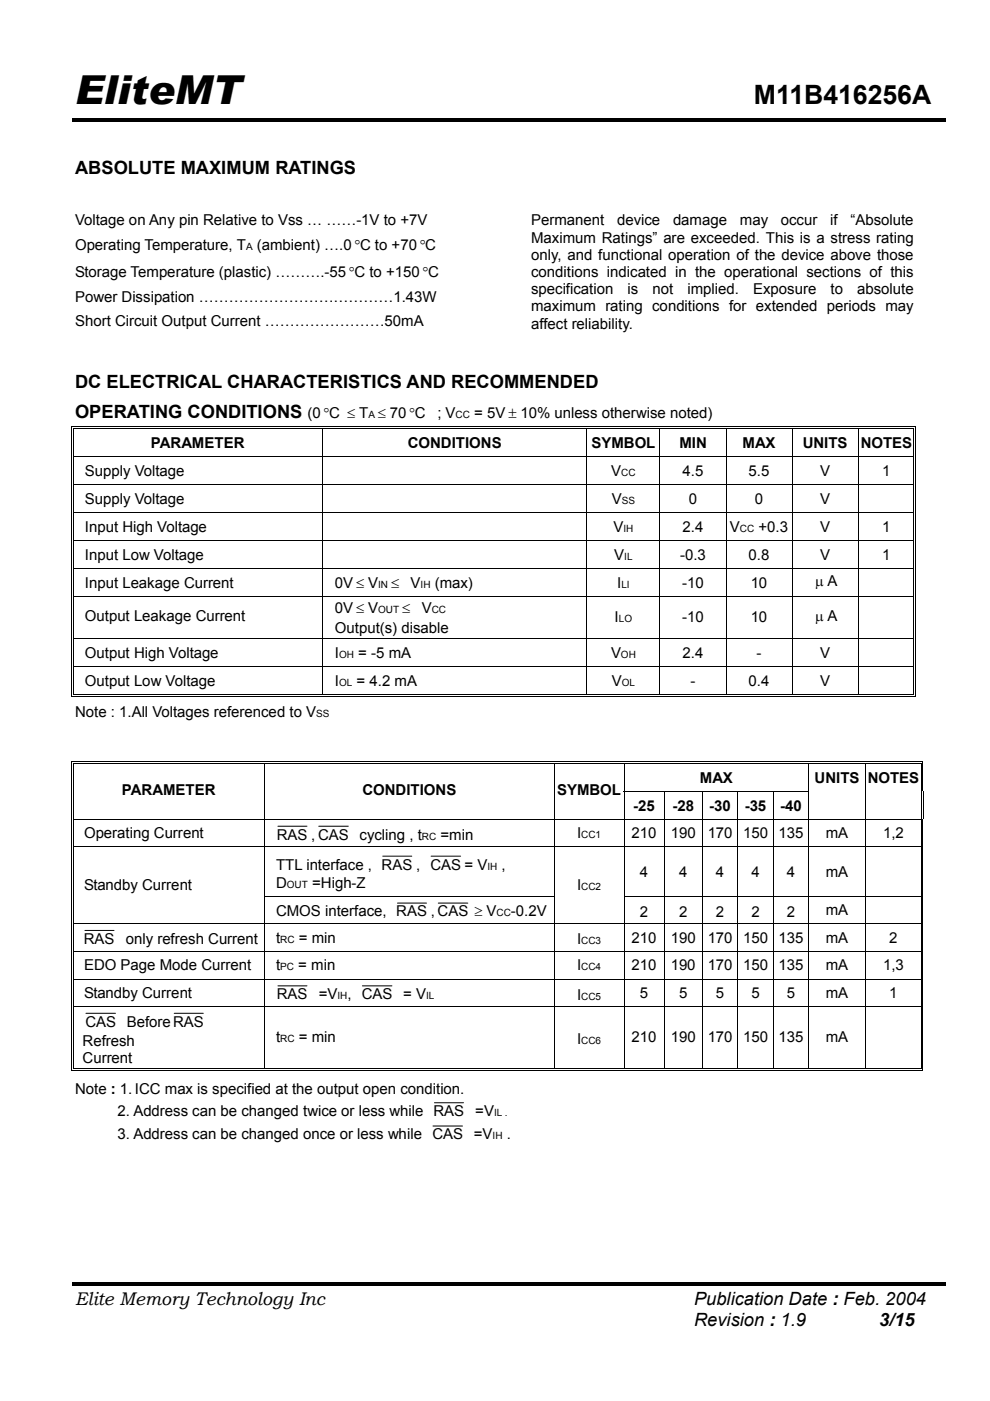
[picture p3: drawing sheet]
<svg xmlns="http://www.w3.org/2000/svg" width="210mm" height="297mm" viewBox="0 0 210 297" stroke-linecap="round" stroke-linejoin="round" font-family="sans-serif">
<defs><g id="words">
<text font-size="8.5" x="15.9" y="22.1">EliteMT</text>
<text font-size="5.7" x="159.9" y="22.1">M11B416256A</text>
<g font-size="3.9">
<text x="15.9" y="36.8">ABSOLUTE MAXIMUM RATINGS</text>
<text x="15.9" y="82.3">DC ELECTRICAL CHARACTERISTICS AND RECOMMENDED</text>
<text x="15.9" y="88.6">OPERATING CONDITIONS</text>
<text x="15.9" y="276.6">Elite Memory Technology Inc</text>
<text x="147.2" y="276.6">Publication Date : Feb. 2004</text>
<text x="147.2" y="281.2">Revision : 1.9</text>
<text x="186.4" y="281.2">3/15</text>
</g>
<g font-size="3.2">
<text x="15.9" y="47.8">Voltage on Any pin Relative to Vss … ……-1V to +7V</text>
<text x="112.6" y="47.8">Permanent</text>
<text x="130.8" y="47.8">device</text>
<text x="142.7" y="47.8">damage</text>
<text x="156.9" y="47.8">may</text>
<text x="165.6" y="47.8">occur</text>
<text x="176" y="47.8">if</text>
<text x="180.3" y="47.8">“Absolute</text>
<text x="15.9" y="53.1">Operating Temperature, T</text>
<text x="54.5" y="53.1">(ambient) ….0 C to +70 C</text>
<text x="75.1" y="53.1">°</text>
<text x="89" y="53.1">°</text>
<text x="112.6" y="51.4">Maximum Ratings” are exceeded. This is a stress rating</text>
<text x="15.9" y="58.7">Storage Temperature (plastic) ……….-55 C to +150 C</text>
<text x="74" y="58.7">°</text>
<text x="89.6" y="58.7">°</text>
<text x="112.6" y="55.1">only, and functional operation of the device above those</text>
<text x="112.6" y="58.7">conditions indicated in the operational sections of this</text>
<text x="15.9" y="64.1">Power Dissipation …………………………………1.43W</text>
<text x="112.6" y="62.4">specification</text>
<text x="133.1" y="62.4">is</text>
<text x="138.4" y="62.4">not</text>
<text x="145.8" y="62.4">implied.</text>
<text x="159.7" y="62.4">Exposure</text>
<text x="176.1" y="62.4">to</text>
<text x="181.8" y="62.4">absolute</text>
<text x="15.9" y="69.2">Short Circuit Output Current ……………………50mA</text>
<text x="112.6" y="66">maximum rating conditions for extended periods may</text>
<text x="112.6" y="69.7">affect reliability.</text>
<text x="65.2" y="88.6">(0 C ≤ T ≤ 70 C</text>
<text x="68.6" y="88.6">°</text>
<text x="86.8" y="88.6">°</text>
<text x="92.7" y="88.6">; V</text>
<text x="100.5" y="88.6">= 5V ± 10% unless otherwise noted)</text>
<text x="32" y="94.9">PARAMETER</text>
<text x="86.4" y="94.9">CONDITIONS</text>
<text x="125.4" y="94.9">SYMBOL</text>
<text x="144" y="94.9">MIN</text>
<text x="157.4" y="94.9">MAX</text>
<text x="170.2" y="94.9">UNITS</text>
<text x="182.5" y="94.9">NOTES</text>
<text x="18" y="100.9">Supply Voltage</text>
<text x="129.6" y="100.9">V</text>
<text x="144.7" y="100.9">4.5</text>
<text x="158.7" y="100.9">5.5</text>
<text x="173.9" y="100.9">V</text>
<text x="187.1" y="100.9">1</text>
<text x="18" y="106.8">Supply Voltage</text>
<text x="129.7" y="106.8">V</text>
<text x="146.1" y="106.8">0</text>
<text x="160.1" y="106.8">0</text>
<text x="173.9" y="106.8">V</text>
<text x="18" y="112.8">Input High Voltage</text>
<text x="130.1" y="112.7">V</text>
<text x="144.7" y="112.7">2.4</text>
<text x="154.8" y="112.7">V</text>
<text x="160.8" y="112.7">+0.3</text>
<text x="173.9" y="112.7">V</text>
<text x="187.1" y="112.7">1</text>
<text x="18" y="118.7">Input Low Voltage</text>
<text x="130.2" y="118.7">V</text>
<text x="144.2" y="118.7">-0.3</text>
<text x="158.7" y="118.7">0.8</text>
<text x="173.9" y="118.7">V</text>
<text x="187.1" y="118.7">1</text>
<text x="18" y="124.7">Input Leakage Current</text>
<text x="71" y="124.7">0V ≤ V</text>
<text x="82.9" y="124.7">≤</text>
<text x="87.1" y="124.7">V</text>
<text x="92.2" y="124.7">(max)</text>
<text x="130.9" y="124.6">I</text>
<text x="144.7" y="124.6">-10</text>
<text x="159.2" y="124.6">10</text>
<text x="172.9" y="124.3">µ A</text>
<text x="18" y="131.6">Output Leakage Current</text>
<text x="71" y="129.9">0V ≤ V</text>
<text x="85.3" y="129.9">≤</text>
<text x="89.4" y="129.9">V</text>
<text x="130.3" y="131.9">I</text>
<text x="144.7" y="131.9">-10</text>
<text x="159.2" y="131.9">10</text>
<text x="172.9" y="131.6">µ A</text>
<text x="71" y="134.3">Output(s) disable</text>
<text x="18" y="139.5">Output High Voltage</text>
<text x="71" y="139.5">I</text>
<text x="76" y="139.5">= -5 mA</text>
<text x="129.6" y="139.5">V</text>
<text x="144.7" y="139.5">2.4</text>
<text x="160.4" y="139.5">-</text>
<text x="173.9" y="139.5">V</text>
<text x="18" y="145.5">Output Low Voltage</text>
<text x="71" y="145.4">I</text>
<text x="75.6" y="145.4">= 4.2 mA</text>
<text x="129.7" y="145.4">V</text>
<text x="146.4" y="145.4">-</text>
<text x="158.7" y="145.4">0.4</text>
<text x="173.9" y="145.4">V</text>
<text x="15.9" y="152.1">Note : 1.All Voltages referenced to V</text>
<text x="148.4" y="165.9">MAX</text>
<text x="172.7" y="165.9">UNITS NOTES</text>
<text x="25.8" y="168.6">PARAMETER</text>
<text x="76.8" y="168.6">CONDITIONS</text>
<text x="118.1" y="168.6">SYMBOL</text>
<text x="134.3" y="171.9">-25</text>
<text x="142.6" y="171.9">-28</text>
<text x="150.4" y="171.9">-30</text>
<text x="157.9" y="171.9">-35</text>
<text x="165.4" y="171.9">-40</text>
<text x="17.8" y="177.7">Operating Current</text>
<text x="58.7" y="178">RAS , CAS</text>
<text x="76.2" y="178">cycling , t</text>
<text x="93.4" y="178">=min</text>
<text x="122.3" y="177.7">I</text>
<text x="133.9" y="177.7">210</text>
<text x="142.2" y="177.7">190</text>
<text x="150.1" y="177.7">170</text>
<text x="157.6" y="177.7">150 135</text>
<text x="175.1" y="177.7">mA</text>
<text x="187.2" y="177.7">1,2</text>
<text x="58.5" y="184.4">TTL interface , RAS , CAS = V</text>
<text x="106.3" y="184.4">,</text>
<text x="135.7" y="185.9">4</text>
<text x="144" y="185.9">4</text>
<text x="151.8" y="185.9">4</text>
<text x="159.3" y="185.9">4</text>
<text x="166.8" y="185.9">4</text>
<text x="175.1" y="185.9">mA</text>
<text x="17.8" y="188.7">Standby Current</text>
<text x="58.5" y="188.4">D</text>
<text x="66.2" y="188.4">=High-Z</text>
<text x="122.3" y="188.7">I</text>
<text x="58.5" y="194.3">CMOS interface, RAS , CAS ≥ V</text>
<text x="108.3" y="194.3">-0.2V</text>
<text x="135.7" y="194.4">2</text>
<text x="144" y="194.4">2</text>
<text x="151.8" y="194.4">2</text>
<text x="159.3" y="194.4">2</text>
<text x="166.8" y="194.4">2</text>
<text x="175.1" y="194">mA</text>
<text x="17.8" y="200.1">RAS</text>
<text x="26.7" y="200.1">only refresh Current</text>
<text x="58.5" y="199.8">t</text>
<text x="63.4" y="199.8">= min</text>
<text x="122.3" y="200.2">I</text>
<text x="133.9" y="199.8">210</text>
<text x="142.2" y="199.8">190</text>
<text x="150" y="199.8">170</text>
<text x="157.6" y="199.8">150 135</text>
<text x="175.1" y="199.8">mA</text>
<text x="188.5" y="199.8">2</text>
<text x="17.8" y="205.7">EDO Page Mode Current</text>
<text x="58.5" y="205.7">t</text>
<text x="63.2" y="205.7">= min</text>
<text x="122.4" y="205.7">I</text>
<text x="133.9" y="205.7">210</text>
<text x="142.2" y="205.7">190</text>
<text x="150" y="205.7">170</text>
<text x="157.6" y="205.7">150 135</text>
<text x="175.1" y="205.7">mA</text>
<text x="187.2" y="205.7">1,3</text>
<text x="17.8" y="211.6">Standby Current</text>
<text x="58.7" y="211.9">RAS</text>
<text x="67.6" y="211.9">=V , CAS</text>
<text x="85.5" y="211.9">= V</text>
<text x="122.3" y="211.9">I</text>
<text x="135.7" y="211.6">5</text>
<text x="144" y="211.6">5</text>
<text x="151.8" y="211.6">5</text>
<text x="159.3" y="211.6">5</text>
<text x="166.8" y="211.6">5</text>
<text x="175.1" y="211.6">mA</text>
<text x="188.5" y="211.6">1</text>
<text x="17.5" y="221.7">Refresh</text>
<text x="18.1" y="217.7">CAS</text>
<text x="26.9" y="217.7">BeforeRAS</text>
<text x="58.5" y="221">t</text>
<text x="63.4" y="221">= min</text>
<text x="122.3" y="221.4">I</text>
<text x="133.9" y="221">210</text>
<text x="142.2" y="221">190</text>
<text x="150.1" y="221">170</text>
<text x="157.6" y="221">150 135</text>
<text x="175.1" y="221">mA</text>
<text x="17.5" y="225.3">Current</text>
<text x="15.9" y="232">Note : 1. ICC max is specified at the output open condition.</text>
<text x="24.9" y="236.6">2. Address can be changed twice or less while RAS</text>
<text x="100.8" y="236.6">=V</text>
<text x="24.9" y="241.5">3. Address can be changed once or less while CAS</text>
<text x="100.5" y="241.5">=V</text>
<text x="107.4" y="241.5">.</text>
</g>
<g font-size="2.1">
<text x="52.2" y="53.1">A</text>
<text x="78.1" y="88.6">A</text>
<text x="96.6" y="88.6">CC</text>
<text x="131.7" y="100.9">CC</text>
<text x="131.8" y="106.8">SS</text>
<text x="132.2" y="112.7">IH</text>
<text x="156.9" y="112.7">CC</text>
<text x="132.4" y="118.7">IL</text>
<text x="80.2" y="124.7">IN</text>
<text x="89.2" y="124.7">IH</text>
<text x="131.7" y="124.6">LI</text>
<text x="80.2" y="129.9">OUT</text>
<text x="91.5" y="129.9">CC</text>
<text x="131.2" y="131.9">LO</text>
<text x="71.9" y="139.5">OH</text>
<text x="131.7" y="139.5">OH</text>
<text x="71.9" y="145.4">OL</text>
<text x="131.8" y="145.4">OL</text>
<text x="67" y="152.1">SS</text>
<text x="89.5" y="178">RC</text>
<text x="123.2" y="177.7">CC1</text>
<text x="103.3" y="184.4">IH</text>
<text x="60.8" y="188.4">OUT</text>
<text x="123.2" y="188.7">CC2</text>
<text x="105.3" y="194.3">CC</text>
<text x="59.4" y="199.8">RC</text>
<text x="123.2" y="200.2">CC3</text>
<text x="59.4" y="205.7">PC</text>
<text x="123.2" y="205.7">CC4</text>
<text x="71.6" y="211.9">IH</text>
<text x="90.4" y="211.9">IL</text>
<text x="123.2" y="211.9">CC5</text>
<text x="59.4" y="221">RC</text>
<text x="123.2" y="221.4">CC6</text>
<text x="104.8" y="236.6">IL .</text>
<text x="104.4" y="241.5">IH</text>
</g>
</g></defs>
<path d="M15.4 25.7h185.2M15.4 25.2h185.2M15.4 271.9h185.2M15.4 272.5h185.2" fill="none" stroke="#000" stroke-width=".25"/>
<g fill="#000">
<path d="M15.2 90.4h.1v.5h-.1zM15.2 90.4h.5v.2h-.5zM15.2 96.7h.1v.2h-.1zM15.5 90.7h.2v.2h-.2zM15.5 96.7h.2v.2h-.2zM68.3 90.9h.2zM68.3 90.4h.6v.2h-.6zM68.3 90.7h.6v.2h-.6zM124.4 90.9h.1zM124.4 90.4h.5v.2h-.5zM124.4 90.7h.5v.2h-.5zM139.8 90.9h.2z"/>
<path d="M139.8 90.4h.6v.2h-.6zM139.8 90.7h.6v.2h-.6zM153.9 90.9h.1zM153.9 90.4h.5v.2h-.5zM153.9 90.7h.5v.2h-.5zM167.9 90.9h.1zM167.9 90.4h.5v.2h-.5zM167.9 90.7h.5v.2h-.5zM181.9 90.9h.1zM181.9 90.4h.5v.2h-.5zM181.9 90.7h.5v.2h-.5zM193.7 90.4h.5v.2h-.5z"/>
<path d="M193.7 90.7h.2v.2h-.2zM193.7 96.7h.2v.2h-.2zM194 90.4h.2v.5h-.2zM194 96.7h.2v.2h-.2zM15.2 102.6h.1v.2h-.1zM15.2 108.6h.1v.2h-.1zM15.2 114.5h.1v.2h-.1zM15.5 102.6h.2v.2h-.2zM15.5 108.6h.2v.2h-.2zM15.5 114.5h.2v.2h-.2zM193.7 102.6h.2v.2h-.2zM193.7 108.6h.2v.2h-.2z"/>
<path d="M193.7 114.5h.2v.2h-.2zM194 102.6h.2v.2h-.2zM194 108.6h.2v.2h-.2zM194 114.5h.2v.2h-.2zM15.2 120.5h.1v.1h-.1zM15.2 126.4h.1v.2h-.1zM15.2 135.3h.1v.2h-.1zM15.5 120.5h.2v.1h-.2zM15.5 126.4h.2v.2h-.2zM15.5 135.3h.2v.2h-.2zM193.7 120.5h.2v.1h-.2zM193.7 126.4h.2v.2h-.2z"/>
<path d="M193.7 135.3h.2v.2h-.2zM194 120.5h.2v.1h-.2zM194 126.4h.2v.2h-.2zM194 135.3h.2v.2h-.2zM15.2 141.3h.1v.2h-.1zM15.2 147.6h.5v.2h-.5zM15.5 141.3h.2v.2h-.2zM15.5 147.3h.2v.1h-.2zM68.3 147.3h.6v.1h-.6zM124.4 147.3h.5v.1h-.5zM124.4 147.6h.5v.2h-.5zM139.8 147.3h.6v.1h-.6z"/>
<path d="M153.9 147.3h.5v.1h-.5zM167.9 147.3h.5v.1h-.5zM181.9 147.3h.5v.1h-.5zM193.7 141.3h.2v.2h-.2zM193.7 147.6h.5v.2h-.5zM193.7 147.3h.2v.1h-.2zM194 141.3h.2v.2h-.2zM194 147.3h.2v.5h-.2zM15.2 161.4h.1v.5h-.1zM15.2 161.4h.5v.2h-.5zM15.2 167.7h.1v.2h-.1zM15.2 173.7h.1v.1h-.1z"/>
<path d="M15.2 179.5h.1v.1h-.1zM15.5 161.8h.2v.1h-.2zM15.5 167.7h.2v.2h-.2zM15.5 173.7h.2v.1h-.2zM15.5 179.5h.2v.1h-.2zM56 161.9h.2zM56 161.4h.6v.2h-.6zM56 161.8h.6v.1h-.6zM56 167.7h.2v.2h-.2zM117.4 161.9h.2zM117.4 161.4h.5v.2h-.5zM117.4 161.8h.5v.1h-.5z"/>
<path d="M117.4 167.7h.2v.2h-.2zM132.2 161.9h.2zM132.2 161.4h.6v.2h-.6zM132.2 161.8h.6v.1h-.6zM171.4 161.9h.1zM171.4 161.4h.5v.2h-.5zM171.4 161.8h.5v.1h-.5zM183.4 161.9h.1zM183.4 161.4h.5v.2h-.5zM183.4 161.8h.5v.1h-.5zM183.4 167.7h.1v.2h-.1zM195.2 161.4h.5v.2h-.5z"/>
<path d="M195.2 161.8h.2v.1h-.2zM195.2 179.5h.2v.1h-.2zM195.3 167.7h.2v.2h-.2zM195.5 161.4h.2v.5h-.2zM195.5 179.5h.2v.1h-.2zM195.6 167.7h.2v.2h-.2zM15.2 189.9h.1v.2h-.1zM15.2 195.7h.1v.2h-.1zM15.5 189.9h.2v.2h-.2zM15.5 195.7h.2v.2h-.2zM195.2 189.9h.2v.2h-.2zM195.2 195.7h.2v.2h-.2z"/>
<path d="M195.5 189.9h.2v.2h-.2zM195.5 195.7h.2v.2h-.2zM15.2 201.5h.1v.2h-.1zM15.2 207.5h.1v.2h-.1zM15.2 213.3h.1v.2h-.1zM15.5 201.5h.2v.2h-.2zM15.5 207.5h.2v.2h-.2zM15.5 213.3h.2v.2h-.2zM195.2 201.5h.2v.2h-.2zM195.2 207.5h.2v.2h-.2zM195.2 213.3h.2v.2h-.2zM195.5 201.5h.2v.2h-.2z"/>
<path d="M195.5 207.5h.2v.2h-.2zM195.5 213.3h.2v.2h-.2zM15.2 226.8h.5v.1h-.5zM15.5 226.4h.2v.2h-.2zM56 226.4h.6v.2h-.6zM117.4 226.4h.5v.2h-.5zM117.4 226.8h.5v.1h-.5zM132.2 226.4h.6v.2h-.6zM140.7 226.4h.5v.2h-.5zM148.9 226.4h.5v.2h-.5zM156.4 226.4h.5v.2h-.5zM163.9 226.4h.5v.2h-.5z"/>
<path d="M171.4 226.4h.5v.2h-.5zM183.4 226.4h.5v.2h-.5zM195.2 226.8h.5v.1h-.5zM195.2 226.4h.2v.2h-.2zM195.5 226.4h.2v.5h-.2z"/>
</g>
<g fill="none" stroke="#000" stroke-width=".21">
<path d="M15.3 90.9v5.8M15.3 96.9v5.7M15.6 90.9v5.8M15.6 96.9v5.7M15.7 90.5h52.6M15.7 90.8h52.6M15.7 96.8h178M68.4 90.9v5.8M68.4 96.9v5.7M68.9 90.5h55.5M68.9 90.8h55.5M124.4 90.9v5.8"/>
<path d="M124.4 96.9v5.7M124.9 90.5h14.9M124.9 90.8h14.9M139.9 90.9v5.8M139.9 96.9v5.7M140.4 90.5h13.5M140.4 90.8h13.5M153.9 90.9v5.8M153.9 96.9v5.7M154.4 90.5h13.5M154.4 90.8h13.5M168 90.9v5.8"/>
<path d="M168 96.9v5.7M168.4 90.5h13.5M168.4 90.8h13.5M181.9 90.9v5.8M181.9 96.9v5.7M182.4 90.5h11.3M182.4 90.8h11.3M193.8 90.9v5.8M193.8 96.9v5.7M194.1 90.9v5.8M194.1 96.9v5.7M15.3 102.8v5.8"/>
<path d="M15.3 108.8v5.7M15.3 114.7v5.8M15.6 102.8v5.8M15.6 108.8v5.7M15.6 114.7v5.8M15.7 102.7h178M15.7 108.7h178M15.7 114.6h178M68.4 102.8v5.8M68.4 108.8v5.7M68.4 114.7v5.8M124.4 102.8v5.8"/>
<path d="M124.4 108.8v5.7M124.4 114.7v5.8M139.9 102.8v5.8M139.9 108.8v5.7M139.9 114.7v5.8M153.9 102.8v5.8M153.9 108.8v5.7M153.9 114.7v5.8M168 102.8v5.8M168 108.8v5.7M168 114.7v5.8M181.9 102.8v5.8"/>
<path d="M181.9 108.8v5.7M181.9 114.7v5.8M193.8 102.8v5.8M193.8 108.8v5.7M193.8 114.7v5.8M194.1 102.8v5.8M194.1 108.8v5.7M194.1 114.7v5.8M15.3 120.6v5.8M15.3 126.6v8.7M15.3 135.5v5.8M15.6 120.6v5.8"/>
<path d="M15.6 126.6v8.7M15.6 135.5v5.8M15.7 120.6h178M15.7 126.5h178M15.7 135.4h178M68.4 120.6v5.8M68.4 126.6v8.7M68.4 135.5v5.8M124.4 120.6v5.8M124.4 126.6v8.7M124.4 135.5v5.8M139.9 120.6v5.8"/>
<path d="M139.9 126.6v8.7M139.9 135.5v5.8M153.9 120.6v5.8M153.9 126.6v8.7M153.9 135.5v5.8M168 120.6v5.8M168 126.6v8.7M168 135.5v5.8M181.9 120.6v5.8M181.9 126.6v8.7M181.9 135.5v5.8M193.8 120.6v5.8"/>
<path d="M193.8 126.6v8.7M193.8 135.5v5.8M194.1 120.6v5.8M194.1 126.6v8.7M194.1 135.5v5.8M15.3 141.5v6.3M15.6 141.5v5.8M15.7 141.4h178M15.7 147.7h108.7M15.7 147.3h52.6M68.4 141.5v5.8M68.9 147.3h55.5"/>
<path d="M124.4 141.5v5.8M124.9 147.7h68.8M124.9 147.3h14.9M139.9 141.5v5.8M140.4 147.3h13.5M153.9 141.5v5.8M154.4 147.3h13.5M168 141.5v5.8M168.4 147.3h13.5M181.9 141.5v5.8M182.4 147.3h11.3M193.8 141.5v5.8"/>
<path d="M194.1 141.5v5.8M15.3 161.9v5.8M15.3 167.9v5.8M15.3 173.8v5.7M15.3 179.6v10.3M15.6 161.9v5.8M15.6 167.9v5.8M15.6 173.8v5.7M15.6 179.6v10.3M15.7 161.5h40.3M15.7 161.8h40.3M15.7 173.7h180"/>
<path d="M15.7 179.5h179.5M56.1 161.9v5.8M56.1 167.9v5.8M56.1 173.8v5.7M56.1 179.6v10.3M56.6 161.5h60.8M56.6 161.8h60.8M58.9 175.2h6.2M67.6 175.2h6.3M117.5 161.9v5.8M117.5 167.9v5.8M117.5 173.8v5.7"/>
<path d="M117.5 179.6v10.3M117.9 161.5h14.3M117.9 161.8h14.3M132.2 167.8h39.3M132.3 161.9v5.8M132.3 167.9v5.8M132.3 173.8v5.7M132.3 179.6v10.3M132.8 161.5h38.6M132.8 161.8h38.6M140.8 167.9v5.8M140.8 173.8v5.7"/>
<path d="M140.8 179.6v10.3M148.9 167.9v5.8M148.9 173.8v5.7M148.9 179.6v10.3M156.4 167.9v5.8M156.4 173.8v5.7M156.4 179.6v10.3M163.9 167.9v5.8M163.9 173.8v5.7M163.9 179.6v10.3M171.5 161.9v5.8M171.5 167.9v5.8"/>
<path d="M171.5 173.8v5.7M171.5 179.6v10.3M171.9 161.5h11.5M171.9 161.8h11.5M183.5 161.9v5.8M183.5 167.9v5.8M183.5 173.8v5.7M183.5 179.6v10.3M183.9 161.5h11.3M183.9 161.8h11.3M195.3 161.9v5.8M195.3 173.8v5.7"/>
<path d="M195.3 179.6v10.3M195.4 167.9v5.8M195.6 161.9v5.8M195.6 173.8v5.7M195.6 179.6v10.3M195.7 167.9v5.8M15.3 190.1v5.6M15.3 195.9v5.6M15.6 190.1v5.6M15.6 195.9v5.6M15.7 195.8h179.5M18 197.3h6.2"/>
<path d="M56 190h61.6M56.1 190.1v5.6M56.1 195.9v5.6M81.2 181.5h6.1M84.3 191.5h6.1M91.4 181.5h6.3M92.9 191.5h6.3M117.5 190.1v5.6M117.5 195.9v5.6M132.2 190h63M132.3 190.1v5.6M132.3 195.9v5.6"/>
<path d="M140.8 190.1v5.6M140.8 195.9v5.6M148.9 190.1v5.6M148.9 195.9v5.6M156.4 190.1v5.6M156.4 195.9v5.6M163.9 190.1v5.6M163.9 195.9v5.6M171.5 190.1v5.6M171.5 195.9v5.6M183.5 190.1v5.6M183.5 195.9v5.6"/>
<path d="M195.3 190.1v5.6M195.3 195.9v5.6M195.6 190.1v5.6M195.6 195.9v5.6M15.3 201.7v5.8M15.3 207.7v5.6M15.3 213.5v13.4M15.6 201.7v5.8M15.6 207.7v5.6M15.6 213.5v12.9M15.7 201.6h179.5M15.7 207.6h179.5"/>
<path d="M15.7 213.4h179.5M18.2 214.8h6.3M36.9 214.8h6.2M56.1 201.7v5.8M56.1 207.7v5.6M56.1 213.5v12.9M58.9 209h6.2M76.8 209h6.3M117.5 201.7v5.8M117.5 207.7v5.6M117.5 213.5v12.9M132.3 201.7v5.8"/>
<path d="M132.3 207.7v5.6M132.3 213.5v12.9M140.8 201.7v5.8M140.8 207.7v5.6M140.8 213.5v12.9M148.9 201.7v5.8M148.9 207.7v5.6M148.9 213.5v12.9M156.4 201.7v5.8M156.4 207.7v5.6M156.4 213.5v12.9M163.9 201.7v5.8"/>
<path d="M163.9 207.7v5.6M163.9 213.5v12.9M171.5 201.7v5.8M171.5 207.7v5.6M171.5 213.5v12.9M183.5 201.7v5.8M183.5 207.7v5.6M183.5 213.5v12.9M195.3 201.7v5.8M195.3 207.7v5.6M195.3 213.5v12.9M195.6 201.7v5.8"/>
<path d="M195.6 207.7v5.6M195.6 213.5v12.9M15.7 226.9h101.7M15.7 226.5h40.3M56.6 226.5h60.8M91.8 238.7h6.3M92.1 233.8h6.2M117.9 226.9h77.3M117.9 226.5h14.3M132.8 226.5h7.9M141.2 226.5h7.7M149.4 226.5h7"/>
<path d="M156.9 226.5h7M164.4 226.5h7M171.9 226.5h11.5M183.9 226.5h11.3"/>
</g>
<use href="#words"/>
</svg>
